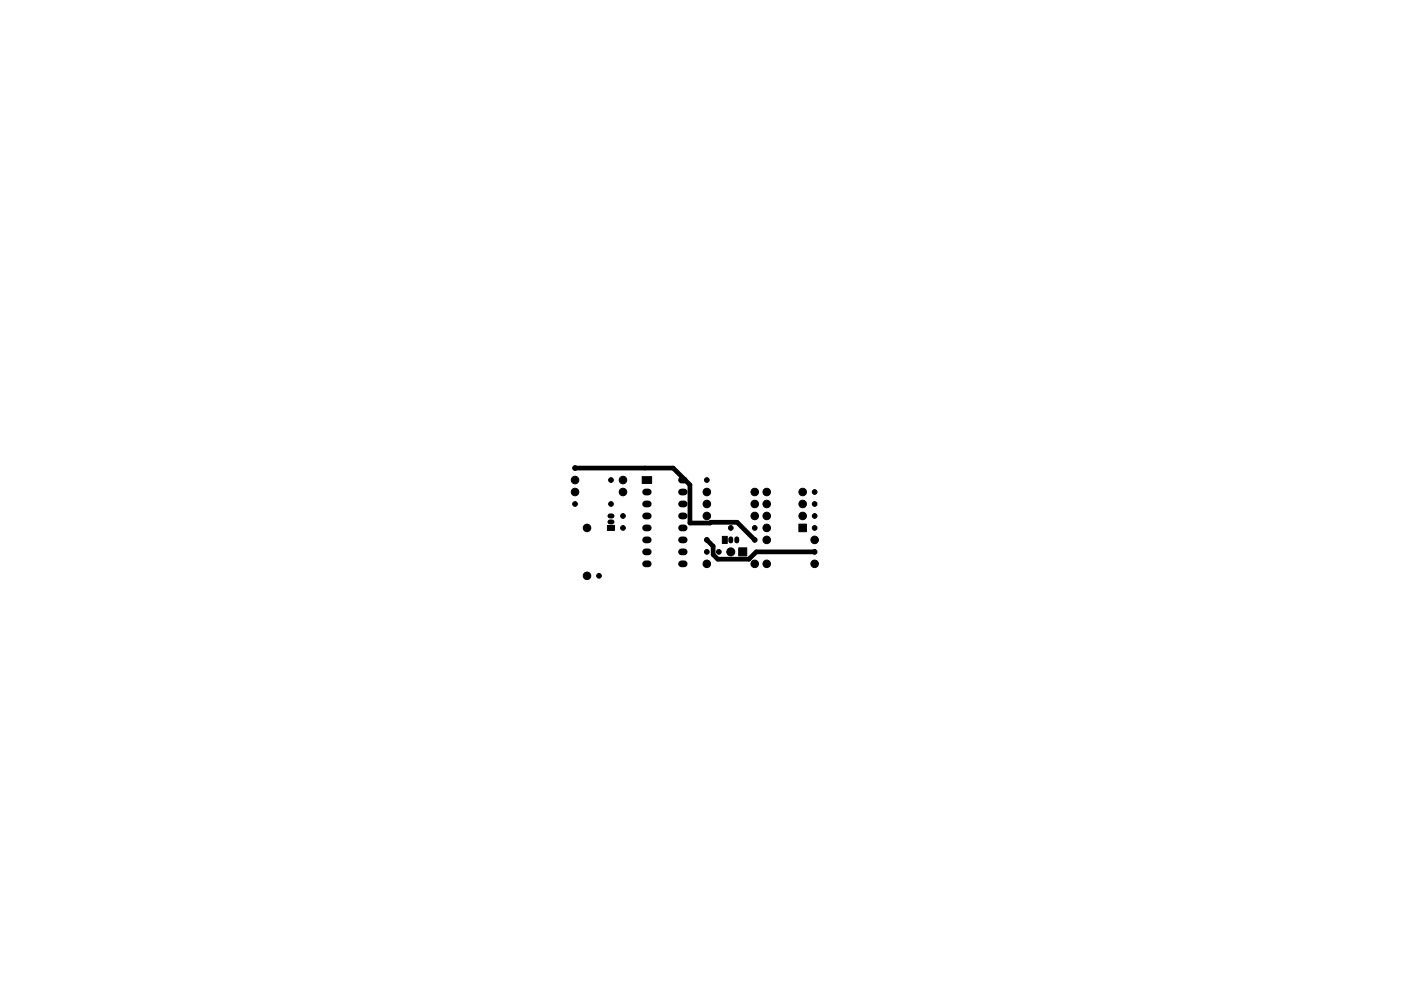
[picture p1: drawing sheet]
<svg xmlns="http://www.w3.org/2000/svg" width="297mm" height="210mm" viewBox="0 0 297 210" stroke-linecap="round" stroke-linejoin="round" font-family="sans-serif">
<g fill="#000" stroke="#000" stroke-width=".21">
<path d="M128.8 111.5h1.5v1h-1.5zM136.2 101.1h2v1.5h-2zM153.1 113.8h1.1v1.5h-1.1zM156.6 116.2h1.7v1.7h-1.7zM169.4 111.2h1.6v1.6h-1.6z"/>
<circle cx="121.9" cy="99.3" r=".5"/>
<circle cx="121.9" cy="104.4" r=".8"/>
<circle cx="121.9" cy="101.8" r=".8"/>
<circle cx="121.9" cy="106.9" r=".5"/>
<circle cx="124.5" cy="112" r=".8"/>
<circle cx="129.5" cy="106.9" r=".5"/>
<circle cx="129.5" cy="101.8" r=".5"/>
<circle cx="132.1" cy="101.8" r=".8"/>
<circle cx="132.1" cy="104.4" r=".8"/>
<circle cx="132.1" cy="109.5" r=".5"/>
<circle cx="132.1" cy="112" r=".5"/>
<circle cx="149.9" cy="109.5" r=".8"/>
<circle cx="149.9" cy="119.6" r=".8"/>
<circle cx="149.9" cy="104.4" r=".8"/>
<circle cx="149.9" cy="106.9" r=".8"/>
<circle cx="149.9" cy="117.1" r=".5"/>
<circle cx="149.9" cy="114.5" r=".5"/>
<circle cx="149.9" cy="101.8" r=".5"/>
<circle cx="152.4" cy="117.1" r=".5"/>
<circle cx="154.9" cy="112" r=".5"/>
<circle cx="154.9" cy="117.1" r=".85"/>
<circle cx="160" cy="104.4" r=".8"/>
<circle cx="160" cy="106.9" r=".8"/>
<circle cx="160" cy="119.6" r=".8"/>
<circle cx="160" cy="109.5" r=".8"/>
<circle cx="160" cy="114.5" r=".5"/>
<circle cx="160" cy="112" r=".5"/>
<circle cx="162.6" cy="104.4" r=".8"/>
<circle cx="162.6" cy="119.6" r=".8"/>
<circle cx="162.6" cy="106.9" r=".8"/>
<circle cx="162.6" cy="109.5" r=".8"/>
<circle cx="162.6" cy="112" r=".8"/>
<circle cx="162.6" cy="114.5" r=".8"/>
<circle cx="170.2" cy="104.4" r=".8"/>
<circle cx="170.2" cy="109.5" r=".8"/>
<circle cx="170.2" cy="106.9" r=".8"/>
<circle cx="172.7" cy="114.5" r=".8"/>
<circle cx="172.7" cy="119.6" r=".8"/>
<circle cx="172.7" cy="117.1" r=".5"/>
<circle cx="172.7" cy="109.5" r=".5"/>
<circle cx="172.7" cy="112" r=".5"/>
<circle cx="172.7" cy="106.9" r=".5"/>
<circle cx="172.7" cy="104.4" r=".5"/>
<circle cx="124.5" cy="122.2" r=".8"/>
<circle cx="127" cy="122.2" r=".5"/>
</g>
<g fill="none" stroke="#000" stroke-width="1.4">
<path d="M136.9 119.6h.5M136.9 117.1h.5M136.9 114.5h.5M136.9 112h.5M136.9 109.5h.5M136.9 106.9h.5M136.9 104.4h.5M144.5 119.6h.6M144.5 117.1h.6M144.5 114.5h.6M144.5 112h.6M144.5 109.5h.6"/>
<path d="M144.5 106.9h.6M144.5 104.4h.6M144.5 101.8h.6"/>
</g>
<path d="M129.3 110.7h.5M129.3 109.5h.5M154.9 114.3v.5M156.2 114.3v.5" fill="none" stroke="#000" stroke-width="1.1"/>
<path d="M121.9 99.3h20.8l3.6 3.6v8.1l10-.2 3.7 3.7M149.9 114.5l1.3 1.4v1.8l1 .9h6.6l1.5-1.5h12.4" fill="none" stroke="#000" stroke-width="1"/>
</svg>
